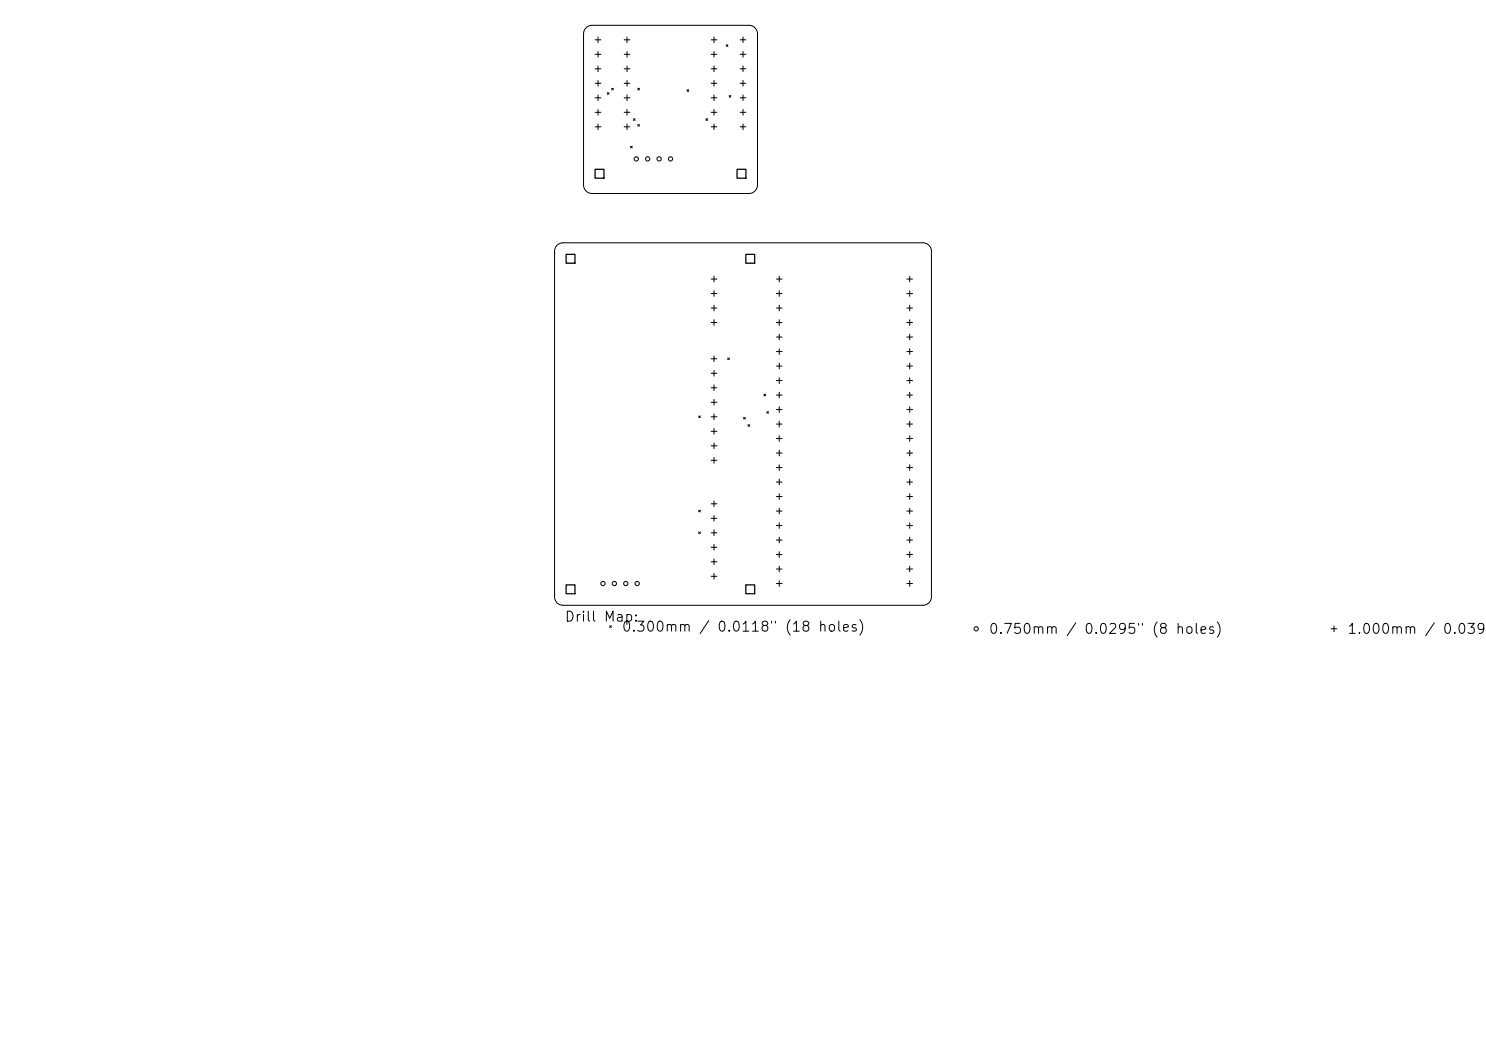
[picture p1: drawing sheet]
<svg xmlns="http://www.w3.org/2000/svg" width="297mm" height="210mm" viewBox="0 0 297 210" stroke-linecap="round" stroke-linejoin="round" font-family="sans-serif">
<defs><g id="words">
<g font-size="2">
<text x="112.7" y="124.7">Drill Map:</text>
<text x="124.1" y="126.7">0.300mm / 0.0118&quot; (18 holes)</text>
<text x="197.5" y="127.2">0.750mm / 0.0295&quot; (8 holes)</text>
<text x="269.1" y="127.2">1.000mm / 0.0394</text>
</g>
</g></defs>
<g fill="none" stroke="#000" stroke-width=".2">
<path d="M117.1 5.6l.7-.4 .5-.1h31.4a1.71 1.71 0 0 1 1.7 1.7v30.2a1.71 1.71 0 0 1-1.7 1.7h-31.4a1.71 1.71 0 0 1-1.7-1.7v-30.2l.2-.8zM119 8h1.1M119 10.9h1.1M119 13.7h1.1M119 16.6h1.1M119 19.5h1.1M119.5 7.4v1.1M119.5 10.3v1.1M119.5 13.2v1.1M119.5 16.1v1.1M119.5 19v1.1M121.4 18.5l.3 .3"/>
<path d="M121.7 18.5l-.3 .3M122.3 17.6l.3 .4M122.6 17.6l-.3 .4M124.8 8h1.1M124.8 10.9h1.1M124.8 13.7h1.1M124.8 16.6h1.1M124.8 19.5h1.1M125.3 7.4v1.1M125.3 10.3v1.1M125.3 13.2v1.1M125.3 16.1v1.1"/>
<path d="M125.3 19v1.1M127.5 17.6l.3 .4M127.8 17.6l-.3 .4M137.3 17.9l.4 .4M137.7 17.9l-.4 .4M142.1 8h1.2M142.1 10.9h1.2M142.1 13.7h1.2M142.1 16.6h1.2M142.1 19.5h1.2M142.7 7.4v1.1M142.7 10.3v1.1"/>
<path d="M142.7 13.2v1.1M142.7 16.1v1.1M142.7 19v1.1M145.1 8.9l.4 .4M145.5 8.9l-.4 .4M145.7 19.1l.4 .3M146.1 19.1l-.4 .3M147.9 8h1.2M147.9 10.9h1.2M147.9 13.7h1.2M147.9 16.6h1.2M147.9 19.5h1.2"/>
<path d="M148.5 7.4v1.1M148.5 10.3v1.1M148.5 13.2v1.1M148.5 16.1v1.1M148.5 19v1.1M119 22.4h1.1M119 25.3h1.1M119.5 21.9v1.1M119.5 24.8v1.1M124.8 22.4h1.1M124.8 25.3h1.1M125.3 21.9v1.1"/>
<path d="M125.3 24.8v1.1M126 29.2l.4 .4M126.4 29.2l-.4 .4M126.6 23.7l.3 .4M126.9 23.7l-.3 .4M127.5 24.9l.3 .3M127.8 24.9l-.3 .3M141.1 23.7l.3 .4M141.4 23.7l-.3 .4M142.1 22.4h1.2M142.1 25.3h1.2M142.7 21.9v1.1"/>
<path d="M142.7 24.8v1.1M147.9 22.4h1.2M147.9 25.3h1.2M148.5 21.9v1.1M148.5 24.8v1.1M111.3 49l.7-.4 .5-.1h72a1.71 1.71 0 0 1 1.7 1.7v69a1.71 1.71 0 0 1-1.7 1.7h-72a1.71 1.71 0 0 1-1.7-1.7v-69l.1-.6zM142.1 55.8h1.2M142.1 58.7h1.2M142.7 55.2v1.1M142.7 58.1v1.1M155.2 55.8h1.1M155.2 58.7h1.1"/>
<path d="M155.7 55.2v1.1M155.7 58.1v1.1M181.2 55.8h1.2M181.2 58.7h1.2M181.8 55.2v1.1M181.8 58.1v1.1M142.1 61.6h1.2M142.1 64.5h1.2M142.1 71.7h1.2M142.1 74.6h1.2M142.1 77.5h1.2M142.7 61v1.1"/>
<path d="M142.7 63.9v1.1M142.7 71.1v1.2M142.7 74v1.2M142.7 76.9v1.2M142.7 79.8v1.2M145.4 71.5l.4 .4M145.8 71.5l-.4 .4M152.7 78.8l.3 .3M153 78.8l-.3 .3M155.2 61.6h1.1M155.2 64.5h1.1M155.2 67.3h1.1"/>
<path d="M155.2 70.2h1.1M155.2 73.1h1.1M155.2 76h1.1M155.2 78.9h1.1M155.7 61v1.1M155.7 63.9v1.1M155.7 66.8v1.1M155.7 69.7v1.1M155.7 72.6v1.1M155.7 75.5v1.1M155.7 78.4v1.1M181.2 61.6h1.2"/>
<path d="M181.2 64.5h1.2M181.2 67.3h1.2M181.2 70.2h1.2M181.2 73.1h1.2M181.2 76h1.2M181.2 78.9h1.2M181.8 61v1.1M181.8 63.9v1.1M181.8 66.8v1.1M181.8 69.7v1.1M181.8 72.6v1.1M181.8 75.5v1.1"/>
<path d="M181.8 78.4v1.1M139.6 83.1l.4 .4M140 83.1l-.4 .4M142.1 80.4h1.2M142.1 83.3h1.2M142.1 86.2h1.2M142.1 89.1h1.2M142.1 92h1.2M142.7 82.7v1.2M142.7 85.6v1.2M142.7 88.5v1.1M142.7 91.4v1.1"/>
<path d="M148.6 83.4l.4 .3M149 83.4l-.4 .3M149.5 84.9l.3 .3M149.8 84.9l-.3 .3M153.3 82.2l.3 .4M153.6 82.2l-.3 .4M155.2 81.8h1.1M155.2 84.7h1.1M155.2 87.6h1.1M155.2 90.5h1.1M155.2 93.4h1.1M155.2 96.3h1.1"/>
<path d="M155.2 99.2h1.1M155.7 81.3v1.1M155.7 84.2v1.1M155.7 87.1v1.1M155.7 90v1.1M155.7 92.9v1.1M155.7 95.8v1.1M155.7 98.6v1.2M181.2 81.8h1.2M181.2 84.7h1.2M181.2 87.6h1.2M181.2 90.5h1.2"/>
<path d="M181.2 93.4h1.2M181.2 96.3h1.2M181.2 99.2h1.2M181.8 81.3v1.1M181.8 84.2v1.1M181.8 87.1v1.1M181.8 90v1.1M181.8 92.9v1.1M181.8 95.8v1.1M181.8 98.6v1.2M139.6 101.9l.4 .4M139.6 106.3l.4 .3"/>
<path d="M140 101.9l-.4 .4M140 106.3l-.4 .3M142.1 100.7h1.2M142.1 103.6h1.2M142.1 106.5h1.2M142.1 109.4h1.2M142.1 112.3h1.2M142.1 115.2h1.2M142.7 100.1v1.1M142.7 103v1.1M142.7 105.9v1.1M142.7 108.8v1.1"/>
<path d="M142.7 111.7v1.1M142.7 114.6v1.1M155.2 102.1h1.1M155.2 105h1.1M155.2 107.9h1.1M155.2 110.8h1.1M155.2 113.7h1.1M155.2 116.6h1.1M155.7 101.5v1.2M155.7 104.4v1.2M155.7 107.3v1.2M155.7 110.2v1.2"/>
<path d="M155.7 113.1v1.2M155.7 116v1.2M181.2 102.1h1.2M181.2 105h1.2M181.2 107.9h1.2M181.2 110.8h1.2M181.2 113.7h1.2M181.2 116.6h1.2M181.8 101.5v1.2M181.8 104.4v1.2M181.8 107.3v1.2M181.8 110.2v1.2"/>
<path d="M181.8 113.1v1.2M181.8 116v1.2M121.8 125l.4 .4M122.2 125l-.4 .4M266.1 125.6h1.1M266.6 125.1v1.1"/>
<circle cx="127.2" cy="31.7" r=".43"/>
<circle cx="129.5" cy="31.7" r=".43"/>
<circle cx="131.7" cy="31.7" r=".43"/>
<circle cx="134" cy="31.7" r=".43"/>
<circle cx="120.5" cy="116.6" r=".43"/>
<circle cx="122.8" cy="116.6" r=".43"/>
<circle cx="125.1" cy="116.6" r=".43"/>
<circle cx="127.4" cy="116.6" r=".43"/>
<circle cx="195.1" cy="125.6" r=".43"/>
</g>
<path d="M118.9 33.8h1.8v1.8h-1.8zM147.3 33.8h1.8v1.8h-1.8zM113.1 50.8h1.8v1.8h-1.8zM149.1 50.8h1.7v1.8h-1.7zM113.1 116.9h1.8v1.7h-1.8zM149.1 116.9h1.7v1.7h-1.7z" fill="none" stroke="#000" stroke-width=".25"/>
<use href="#words"/>
</svg>
